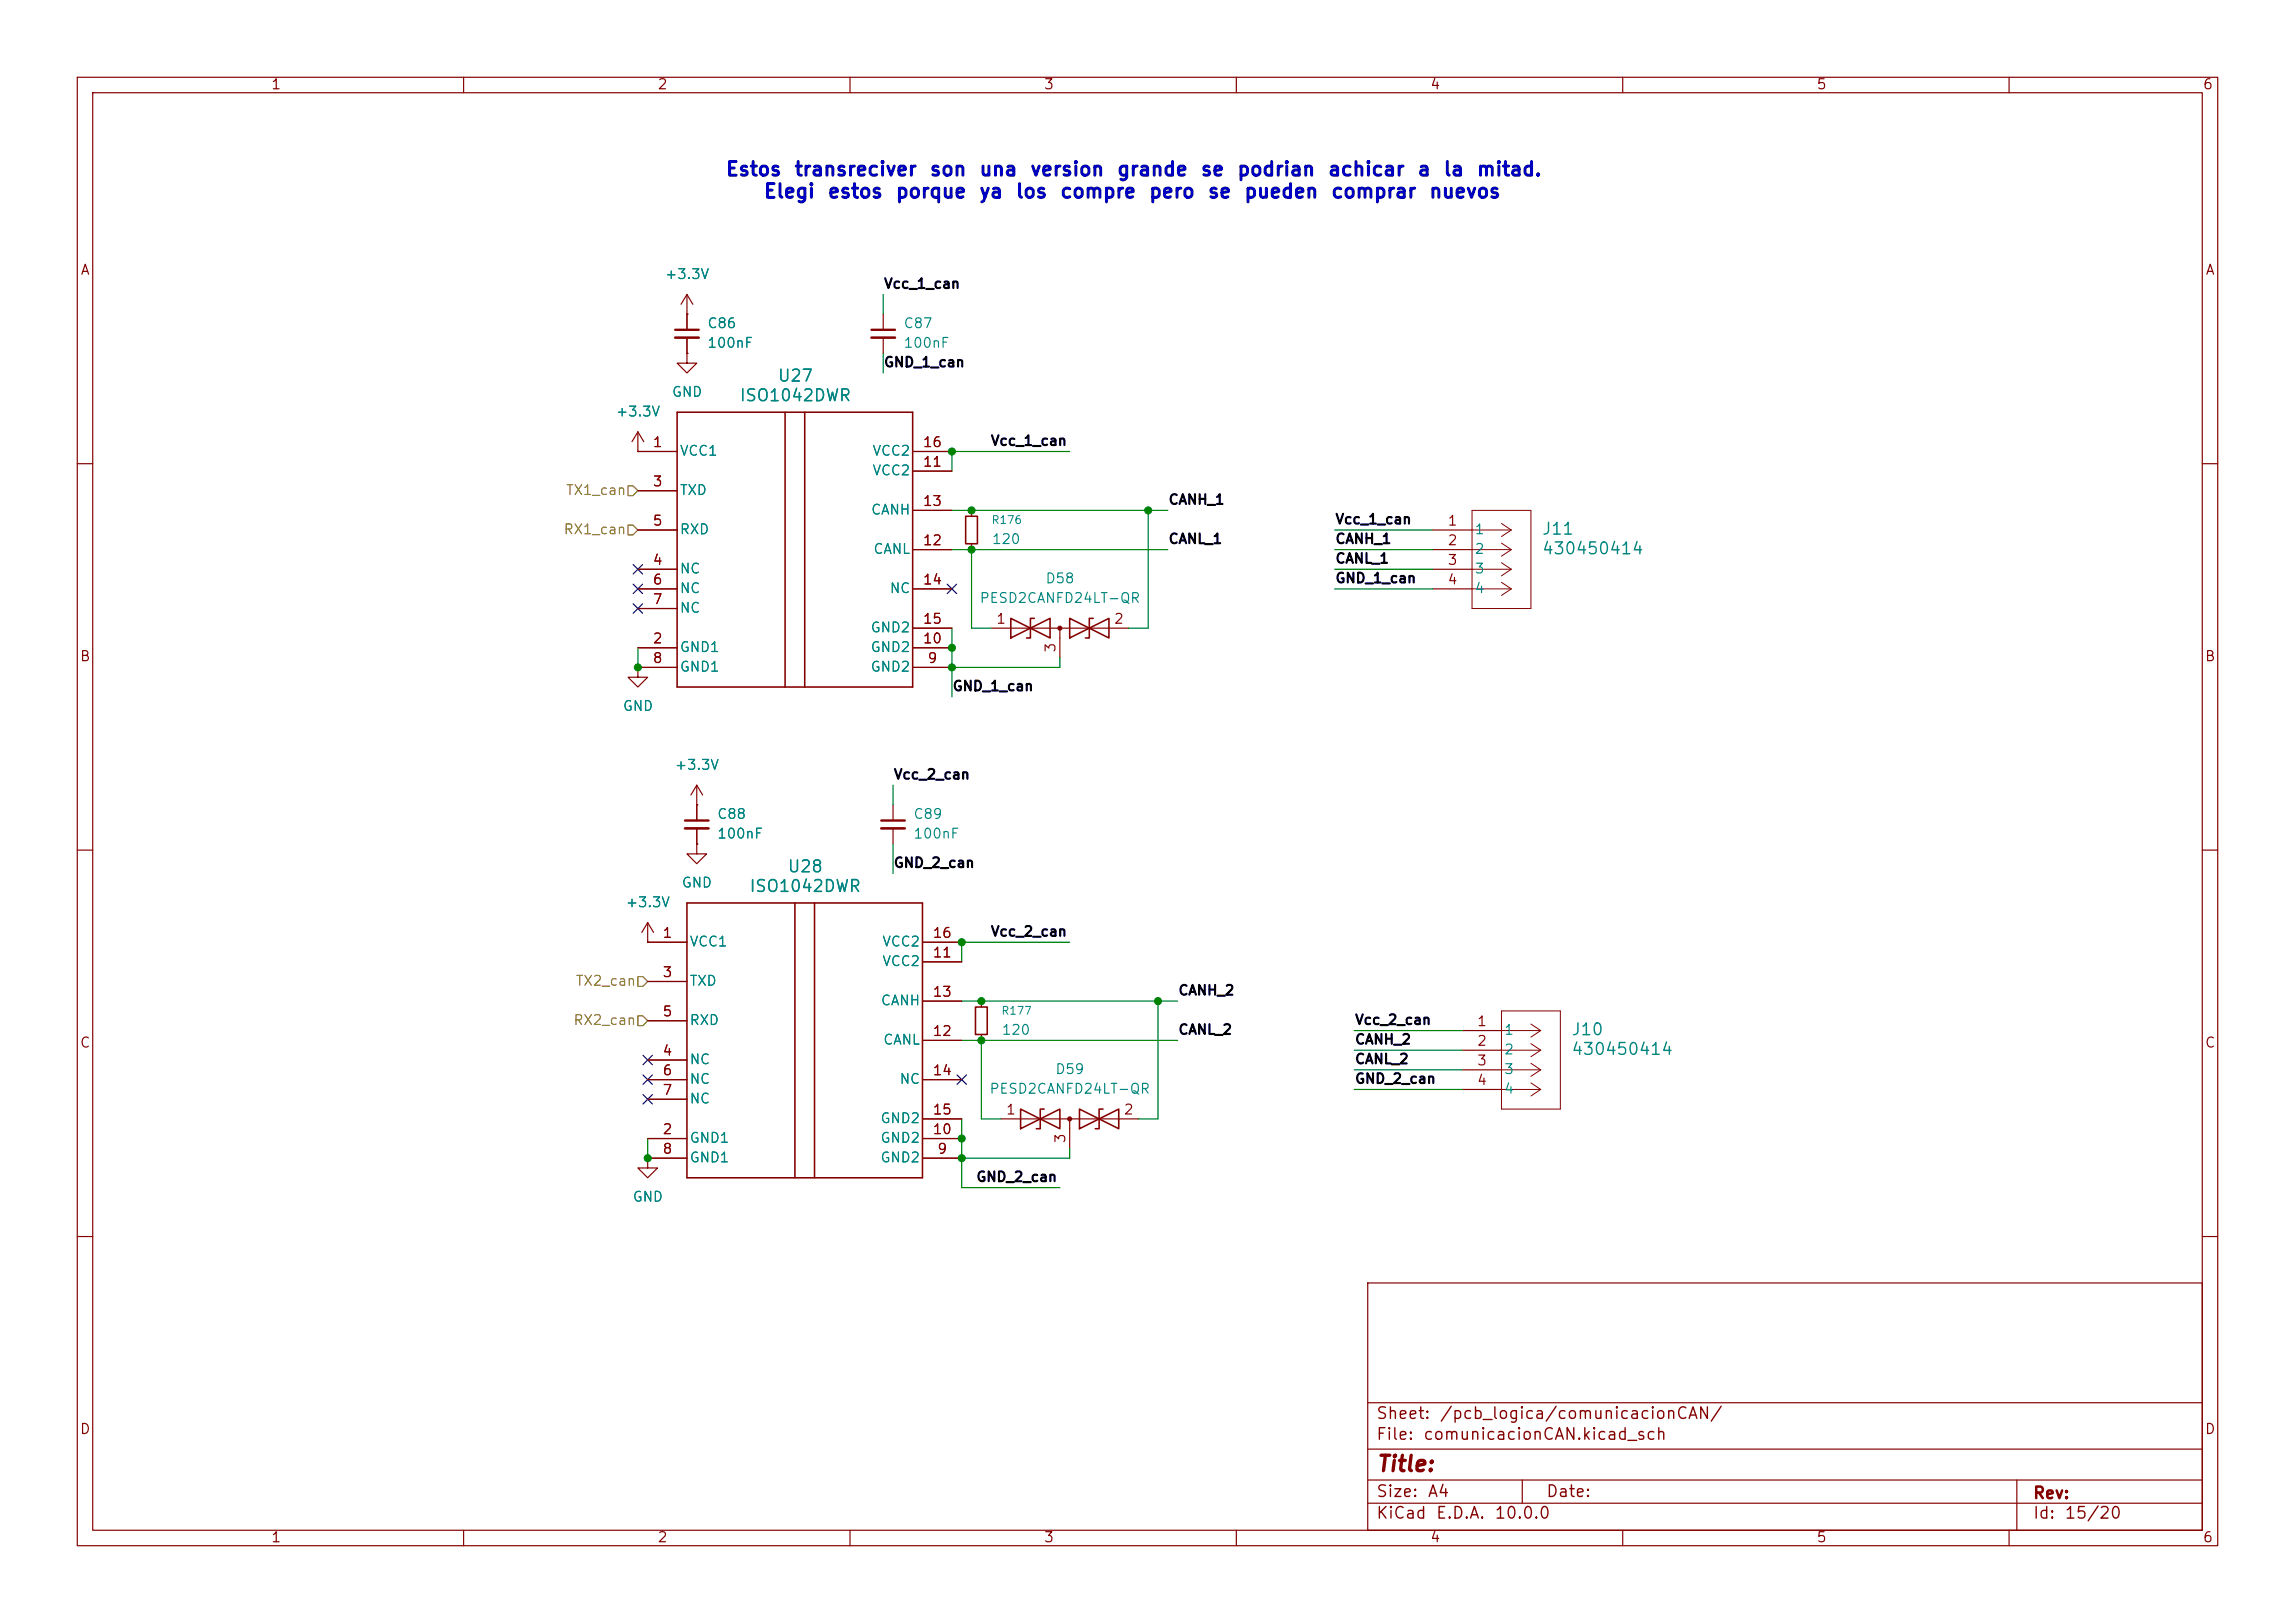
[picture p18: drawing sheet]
(kicad_sch
 (version 20260306)
 (generator "eeschema")
 (generator_version "10.0")
 (paper "A4")
 (lib_symbols
  (symbol "Device:C_Small"
   (pin_numbers (hide yes))
   (pin_names
    (offset 0.254) (hide yes)) (exclude_from_sim no) (in_bom yes) (on_board yes)
   (in_pos_files yes)
   (duplicate_pin_numbers_are_jumpers no)
   (property "Reference" "C" (at 0.254 1.778 0) (show_name no) (do_not_autoplace no) (effects (font (size 1.27 1.27)) (justify left)))
   (property "Value" "C_Small" (at 0.254 -2.032 0) (show_name no) (do_not_autoplace no) (effects (font (size 1.27 1.27)) (justify left)))
   (property "Footprint" "" (at 0 0 0) (show_name no) (do_not_autoplace no) (hide yes) (effects (font (size 1.27 1.27))))
   (property "Datasheet" "" (at 0 0 0) (show_name no) (do_not_autoplace no) (hide yes) (effects (font (size 1.27 1.27))))
   (property "Description" "Unpolarized capacitor, small symbol" (at 0 0 0) (show_name no) (do_not_autoplace no) (hide yes) (effects (font (size 1.27 1.27))))
   (symbol "C_Small_0_1"
    (polyline (pts (xy -1.524 0.508) (xy 1.524 0.508)) (stroke (width 0.3048) (type default)) (fill (type none)))
    (polyline (pts (xy -1.524 -0.508) (xy 1.524 -0.508)) (stroke (width 0.3302) (type default)) (fill (type none))))
   (symbol "C_Small_1_1"
    (pin passive line (at 0 2.54 270) (length 2.032) (name "" (effects (font (size 1.27 1.27)))) (number "1" (effects (font (size 1.27 1.27)))))
    (pin passive line (at 0 -2.54 90) (length 2.032) (name "" (effects (font (size 1.27 1.27)))) (number "2" (effects (font (size 1.27 1.27))))))
   (embedded_fonts no))
  (symbol "Device:R_Small"
   (pin_numbers (hide yes))
   (pin_names
    (offset 0.254) (hide yes)) (exclude_from_sim no) (in_bom yes) (on_board yes)
   (in_pos_files yes)
   (duplicate_pin_numbers_are_jumpers no)
   (property "Reference" "R" (at 0 0 90) (show_name no) (do_not_autoplace no) (effects (font (size 1.016 1.016))))
   (property "Value" "R_Small" (at 1.778 0 90) (show_name no) (do_not_autoplace no) (effects (font (size 1.27 1.27))))
   (property "Footprint" "" (at 0 0 0) (show_name no) (do_not_autoplace no) (hide yes) (effects (font (size 1.27 1.27))))
   (property "Datasheet" "" (at 0 0 0) (show_name no) (do_not_autoplace no) (hide yes) (effects (font (size 1.27 1.27))))
   (property "Description" "Resistor, small symbol" (at 0 0 0) (show_name no) (do_not_autoplace no) (hide yes) (effects (font (size 1.27 1.27))))
   (symbol "R_Small_0_1"
    (rectangle (start -0.762 1.778) (end 0.762 -1.778) (stroke (width 0.2032) (type default)) (fill (type none))))
   (symbol "R_Small_1_1"
    (pin passive line (at 0 2.54 270) (length 0.762) (name "" (effects (font (size 1.27 1.27)))) (number "1" (effects (font (size 1.27 1.27)))))
    (pin passive line (at 0 -2.54 90) (length 0.762) (name "" (effects (font (size 1.27 1.27)))) (number "2" (effects (font (size 1.27 1.27))))))
   (embedded_fonts no))
  (symbol "Diode:SM712_SOT23"
   (pin_names
    (offset 1.016) (hide yes)) (exclude_from_sim no) (in_bom yes) (on_board yes)
   (in_pos_files yes)
   (duplicate_pin_numbers_are_jumpers no)
   (property "Reference" "D" (at 0 4.445 0) (show_name no) (do_not_autoplace no) (effects (font (size 1.27 1.27))))
   (property "Value" "SM712_SOT23" (at 0 2.54 0) (show_name no) (do_not_autoplace no) (effects (font (size 1.27 1.27))))
   (property "Footprint" "Package_TO_SOT_SMD:SOT-23" (at 0 -8.89 0) (show_name no) (do_not_autoplace no) (hide yes) (effects (font (size 1.27 1.27))))
   (property "Datasheet" "https://www.littelfuse.com/~/media/electronics/datasheets/tvs_diode_arrays/littelfuse_tvs_diode_array_sm712_datasheet.pdf.pdf" (at -3.81 0 0) (show_name no) (do_not_autoplace no) (hide yes) (effects (font (size 1.27 1.27))))
   (property "Description" "7V/12V, 600W Asymmetrical TVS Diode Array, SOT-23" (at 0 0 0) (show_name no) (do_not_autoplace no) (hide yes) (effects (font (size 1.27 1.27))))
   (symbol "SM712_SOT23_0_0"
    (polyline (pts (xy 0 -1.27) (xy 0 0)) (stroke (width 0) (type default)) (fill (type none))))
   (symbol "SM712_SOT23_0_1"
    (polyline (pts (xy -6.35 0) (xy 6.35 0)) (stroke (width 0) (type default)) (fill (type none)))
    (polyline (pts (xy -6.35 -1.27) (xy -1.27 1.27) (xy -1.27 -1.27) (xy -6.35 1.27) (xy -6.35 -1.27)) (stroke (width 0.2032) (type default)) (fill (type none)))
    (polyline (pts (xy -3.302 1.27) (xy -3.81 1.27) (xy -3.81 -1.27) (xy -4.318 -1.27)) (stroke (width 0.2032) (type default)) (fill (type none)))
    (circle (center 0 0) (radius 0.254) (stroke (width 0) (type default)) (fill (type outline)))
    (polyline (pts (xy 1.27 -1.27) (xy 1.27 1.27) (xy 6.35 -1.27) (xy 6.35 1.27) (xy 1.27 -1.27)) (stroke (width 0.2032) (type default)) (fill (type none)))
    (polyline (pts (xy 4.318 1.27) (xy 3.81 1.27) (xy 3.81 -1.27) (xy 3.302 -1.27)) (stroke (width 0.2032) (type default)) (fill (type none))))
   (symbol "SM712_SOT23_1_1"
    (pin passive line (at -8.89 0 0) (length 2.54) (name "A1" (effects (font (size 1.27 1.27)))) (number "1" (effects (font (size 1.27 1.27)))))
    (pin passive line (at 8.89 0 180) (length 2.54) (name "A2" (effects (font (size 1.27 1.27)))) (number "2" (effects (font (size 1.27 1.27)))))
    (pin input line (at 0 -3.81 90) (length 2.54) (name "common" (effects (font (size 1.27 1.27)))) (number "3" (effects (font (size 1.27 1.27))))))
   (embedded_fonts no))
  (symbol "Snapeda:430450414"
   (pin_names
    (offset 0.254)) (exclude_from_sim no) (in_bom yes) (on_board yes)
   (in_pos_files yes)
   (duplicate_pin_numbers_are_jumpers no)
   (property "Reference" "J" (at 8.89 6.35 0) (show_name yes) (do_not_autoplace no) (effects (font (size 1.524 1.524))))
   (property "Value" "430450414" (at 0 0 0) (show_name yes) (do_not_autoplace no) (effects (font (size 1.524 1.524))))
   (property "Footprint" "CONN_SD-43045-005_04_MOL" (at 0 0 0) (show_name yes) (do_not_autoplace no) (effects (font (size 1.27 1.27))))
   (property "Datasheet" "https://www.molex.com/en-us/products/part-detail-pdf/430450414?display=pdf" (at 0 0 0) (show_name yes) (do_not_autoplace no) (effects (font (size 1.27 1.27))))
   (property "Description" "" (at 0 0 0) (show_name yes) (do_not_autoplace no) (effects (font (size 1.27 1.27))))
   (property "ki_locked" "" (at 0 0 0) (show_name no) (do_not_autoplace no) (effects (font (size 1.27 1.27))))
   (symbol "430450414_1_1"
    (polyline (pts (xy 5.08 2.54) (xy 5.08 -10.16)) (stroke (width 0.127) (type default)) (fill (type none)))
    (polyline (pts (xy 5.08 -10.16) (xy 12.7 -10.16)) (stroke (width 0.127) (type default)) (fill (type none)))
    (polyline (pts (xy 10.16 0) (xy 5.08 0)) (stroke (width 0.127) (type default)) (fill (type none)))
    (polyline (pts (xy 10.16 0) (xy 8.89 0.8467)) (stroke (width 0.127) (type default)) (fill (type none)))
    (polyline (pts (xy 10.16 0) (xy 8.89 -0.8467)) (stroke (width 0.127) (type default)) (fill (type none)))
    (polyline (pts (xy 10.16 -2.54) (xy 5.08 -2.54)) (stroke (width 0.127) (type default)) (fill (type none)))
    (polyline (pts (xy 10.16 -2.54) (xy 8.89 -1.6933)) (stroke (width 0.127) (type default)) (fill (type none)))
    (polyline (pts (xy 10.16 -2.54) (xy 8.89 -3.3867)) (stroke (width 0.127) (type default)) (fill (type none)))
    (polyline (pts (xy 10.16 -5.08) (xy 5.08 -5.08)) (stroke (width 0.127) (type default)) (fill (type none)))
    (polyline (pts (xy 10.16 -5.08) (xy 8.89 -4.2333)) (stroke (width 0.127) (type default)) (fill (type none)))
    (polyline (pts (xy 10.16 -5.08) (xy 8.89 -5.9267)) (stroke (width 0.127) (type default)) (fill (type none)))
    (polyline (pts (xy 10.16 -7.62) (xy 5.08 -7.62)) (stroke (width 0.127) (type default)) (fill (type none)))
    (polyline (pts (xy 10.16 -7.62) (xy 8.89 -6.7733)) (stroke (width 0.127) (type default)) (fill (type none)))
    (polyline (pts (xy 10.16 -7.62) (xy 8.89 -8.4667)) (stroke (width 0.127) (type default)) (fill (type none)))
    (polyline (pts (xy 12.7 2.54) (xy 5.08 2.54)) (stroke (width 0.127) (type default)) (fill (type none)))
    (polyline (pts (xy 12.7 -10.16) (xy 12.7 2.54)) (stroke (width 0.127) (type default)) (fill (type none)))
    (pin unspecified line (at 0 0 0) (length 5.08) (name "1" (effects (font (size 1.27 1.27)))) (number "1" (effects (font (size 1.27 1.27)))))
    (pin unspecified line (at 0 -2.54 0) (length 5.08) (name "2" (effects (font (size 1.27 1.27)))) (number "2" (effects (font (size 1.27 1.27)))))
    (pin unspecified line (at 0 -5.08 0) (length 5.08) (name "3" (effects (font (size 1.27 1.27)))) (number "3" (effects (font (size 1.27 1.27)))))
    (pin unspecified line (at 0 -7.62 0) (length 5.08) (name "4" (effects (font (size 1.27 1.27)))) (number "4" (effects (font (size 1.27 1.27))))))
   (symbol "430450414_1_2"
    (polyline (pts (xy 5.08 2.54) (xy 5.08 -10.16)) (stroke (width 0.127) (type default)) (fill (type none)))
    (polyline (pts (xy 5.08 -10.16) (xy 12.7 -10.16)) (stroke (width 0.127) (type default)) (fill (type none)))
    (polyline (pts (xy 7.62 0) (xy 5.08 0)) (stroke (width 0.127) (type default)) (fill (type none)))
    (polyline (pts (xy 7.62 0) (xy 8.89 0.8467)) (stroke (width 0.127) (type default)) (fill (type none)))
    (polyline (pts (xy 7.62 0) (xy 8.89 -0.8467)) (stroke (width 0.127) (type default)) (fill (type none)))
    (polyline (pts (xy 7.62 -2.54) (xy 5.08 -2.54)) (stroke (width 0.127) (type default)) (fill (type none)))
    (polyline (pts (xy 7.62 -2.54) (xy 8.89 -1.6933)) (stroke (width 0.127) (type default)) (fill (type none)))
    (polyline (pts (xy 7.62 -2.54) (xy 8.89 -3.3867)) (stroke (width 0.127) (type default)) (fill (type none)))
    (polyline (pts (xy 7.62 -5.08) (xy 5.08 -5.08)) (stroke (width 0.127) (type default)) (fill (type none)))
    (polyline (pts (xy 7.62 -5.08) (xy 8.89 -4.2333)) (stroke (width 0.127) (type default)) (fill (type none)))
    (polyline (pts (xy 7.62 -5.08) (xy 8.89 -5.9267)) (stroke (width 0.127) (type default)) (fill (type none)))
    (polyline (pts (xy 7.62 -7.62) (xy 5.08 -7.62)) (stroke (width 0.127) (type default)) (fill (type none)))
    (polyline (pts (xy 7.62 -7.62) (xy 8.89 -6.7733)) (stroke (width 0.127) (type default)) (fill (type none)))
    (polyline (pts (xy 7.62 -7.62) (xy 8.89 -8.4667)) (stroke (width 0.127) (type default)) (fill (type none)))
    (polyline (pts (xy 12.7 2.54) (xy 5.08 2.54)) (stroke (width 0.127) (type default)) (fill (type none)))
    (polyline (pts (xy 12.7 -10.16) (xy 12.7 2.54)) (stroke (width 0.127) (type default)) (fill (type none)))
    (pin unspecified line (at 0 0 0) (length 5.08) (name "1" (effects (font (size 1.27 1.27)))) (number "1" (effects (font (size 1.27 1.27)))))
    (pin unspecified line (at 0 -2.54 0) (length 5.08) (name "2" (effects (font (size 1.27 1.27)))) (number "2" (effects (font (size 1.27 1.27)))))
    (pin unspecified line (at 0 -5.08 0) (length 5.08) (name "3" (effects (font (size 1.27 1.27)))) (number "3" (effects (font (size 1.27 1.27)))))
    (pin unspecified line (at 0 -7.62 0) (length 5.08) (name "4" (effects (font (size 1.27 1.27)))) (number "4" (effects (font (size 1.27 1.27))))))
   (embedded_fonts no))
  (symbol "Snapeda:ISO1042DWR"
   (pin_names
    (offset 0.254)) (exclude_from_sim no) (in_bom yes) (on_board yes)
   (in_pos_files yes)
   (duplicate_pin_numbers_are_jumpers no)
   (property "Reference" "U" (at 0 2.54 0) (show_name yes) (do_not_autoplace no) (effects (font (size 1.524 1.524))))
   (property "Value" "ISO1042DWR" (at 0 0 0) (show_name yes) (do_not_autoplace no) (effects (font (size 1.524 1.524))))
   (property "Footprint" "DW0016B_N" (at 0 0 0) (show_name yes) (do_not_autoplace no) (effects (font (size 1.27 1.27))))
   (property "Datasheet" "https://www.ti.com/lit/gpn/iso1042" (at 0 0 0) (show_name yes) (do_not_autoplace no) (effects (font (size 1.27 1.27))))
   (property "Description" "" (at 0 0 0) (show_name yes) (do_not_autoplace no) (effects (font (size 1.27 1.27))))
   (property "ki_locked" "" (at 0 0 0) (show_name no) (do_not_autoplace no) (effects (font (size 1.27 1.27))))
   (symbol "ISO1042DWR_0_1"
    (polyline (pts (xy -15.24 17.78) (xy -15.24 -17.78)) (stroke (width 0.2032) (type default)) (fill (type none)))
    (polyline (pts (xy -15.24 -17.78) (xy 15.24 -17.78)) (stroke (width 0.2032) (type default)) (fill (type none)))
    (polyline (pts (xy -1.27 -17.78) (xy -1.27 17.78)) (stroke (width 0.2032) (type default)) (fill (type none)))
    (polyline (pts (xy 1.27 -17.78) (xy 1.27 17.78)) (stroke (width 0.2032) (type default)) (fill (type none)))
    (polyline (pts (xy 15.24 17.78) (xy -15.24 17.78)) (stroke (width 0.2032) (type default)) (fill (type none)))
    (polyline (pts (xy 15.24 -17.78) (xy 15.24 17.78)) (stroke (width 0.2032) (type default)) (fill (type none)))
    (pin power_in line (at -20.32 12.7 0) (length 5.08) (name "VCC1" (effects (font (size 1.27 1.27)))) (number "1" (effects (font (size 1.27 1.27)))))
    (pin power_in line (at -20.32 -12.7 0) (length 5.08) (name "GND1" (effects (font (size 1.27 1.27)))) (number "2" (effects (font (size 1.27 1.27)))))
    (pin input line (at -20.32 7.62 0) (length 5.08) (name "TXD" (effects (font (size 1.27 1.27)))) (number "3" (effects (font (size 1.27 1.27)))))
    (pin unspecified line (at -20.32 -2.54 0) (length 5.08) (name "NC" (effects (font (size 1.27 1.27)))) (number "4" (effects (font (size 1.27 1.27)))))
    (pin output line (at -20.32 2.54 0) (length 5.08) (name "RXD" (effects (font (size 1.27 1.27)))) (number "5" (effects (font (size 1.27 1.27)))))
    (pin unspecified line (at -20.32 -5.08 0) (length 5.08) (name "NC" (effects (font (size 1.27 1.27)))) (number "6" (effects (font (size 1.27 1.27)))))
    (pin unspecified line (at -20.32 -7.62 0) (length 5.08) (name "NC" (effects (font (size 1.27 1.27)))) (number "7" (effects (font (size 1.27 1.27)))))
    (pin power_in line (at -20.32 -15.24 0) (length 5.08) (name "GND1" (effects (font (size 1.27 1.27)))) (number "8" (effects (font (size 1.27 1.27)))))
    (pin power_in line (at 20.32 -15.24 180) (length 5.08) (name "GND2" (effects (font (size 1.27 1.27)))) (number "9" (effects (font (size 1.27 1.27)))))
    (pin power_in line (at 20.32 -12.7 180) (length 5.08) (name "GND2" (effects (font (size 1.27 1.27)))) (number "10" (effects (font (size 1.27 1.27)))))
    (pin power_in line (at 20.32 10.16 180) (length 5.08) (name "VCC2" (effects (font (size 1.27 1.27)))) (number "11" (effects (font (size 1.27 1.27)))))
    (pin bidirectional line (at 20.32 0 180) (length 5.08) (name "CANL" (effects (font (size 1.27 1.27)))) (number "12" (effects (font (size 1.27 1.27)))))
    (pin bidirectional line (at 20.32 5.08 180) (length 5.08) (name "CANH" (effects (font (size 1.27 1.27)))) (number "13" (effects (font (size 1.27 1.27)))))
    (pin unspecified line (at 20.32 -5.08 180) (length 5.08) (name "NC" (effects (font (size 1.27 1.27)))) (number "14" (effects (font (size 1.27 1.27)))))
    (pin power_in line (at 20.32 -10.16 180) (length 5.08) (name "GND2" (effects (font (size 1.27 1.27)))) (number "15" (effects (font (size 1.27 1.27)))))
    (pin power_in line (at 20.32 12.7 180) (length 5.08) (name "VCC2" (effects (font (size 1.27 1.27)))) (number "16" (effects (font (size 1.27 1.27))))))
   (embedded_fonts no))
  (symbol "power:+3.3V"
   (power global)
   (pin_numbers (hide yes))
   (pin_names
    (offset 0) (hide yes)) (exclude_from_sim no) (in_bom yes) (on_board yes)
   (in_pos_files yes)
   (duplicate_pin_numbers_are_jumpers no)
   (property "Reference" "#PWR" (at 0 -3.81 0) (show_name no) (do_not_autoplace no) (hide yes) (effects (font (size 1.27 1.27))))
   (property "Value" "+3.3V" (at 0 3.556 0) (show_name no) (do_not_autoplace no) (effects (font (size 1.27 1.27))))
   (property "Footprint" "" (at 0 0 0) (show_name no) (do_not_autoplace no) (hide yes) (effects (font (size 1.27 1.27))))
   (property "Datasheet" "" (at 0 0 0) (show_name no) (do_not_autoplace no) (hide yes) (effects (font (size 1.27 1.27))))
   (property "Description" "Power symbol creates a global label with name \"+3.3V\"" (at 0 0 0) (show_name no) (do_not_autoplace no) (hide yes) (effects (font (size 1.27 1.27))))
   (symbol "+3.3V_0_1"
    (polyline (pts (xy -0.762 1.27) (xy 0 2.54)) (stroke (width 0) (type default)) (fill (type none)))
    (polyline (pts (xy 0 2.54) (xy 0.762 1.27)) (stroke (width 0) (type default)) (fill (type none)))
    (polyline (pts (xy 0 0) (xy 0 2.54)) (stroke (width 0) (type default)) (fill (type none))))
   (symbol "+3.3V_1_1"
    (pin power_in line (at 0 0 90) (length 0) (name "" (effects (font (size 1.27 1.27)))) (number "1" (effects (font (size 1.27 1.27))))))
   (embedded_fonts no))
  (symbol "power:GND"
   (power global)
   (pin_numbers (hide yes))
   (pin_names
    (offset 0) (hide yes)) (exclude_from_sim no) (in_bom yes) (on_board yes)
   (in_pos_files yes)
   (duplicate_pin_numbers_are_jumpers no)
   (property "Reference" "#PWR" (at 0 -6.35 0) (show_name no) (do_not_autoplace no) (hide yes) (effects (font (size 1.27 1.27))))
   (property "Value" "GND" (at 0 -3.81 0) (show_name no) (do_not_autoplace no) (effects (font (size 1.27 1.27))))
   (property "Footprint" "" (at 0 0 0) (show_name no) (do_not_autoplace no) (hide yes) (effects (font (size 1.27 1.27))))
   (property "Datasheet" "" (at 0 0 0) (show_name no) (do_not_autoplace no) (hide yes) (effects (font (size 1.27 1.27))))
   (property "Description" "Power symbol creates a global label with name \"GND\" , ground" (at 0 0 0) (show_name no) (do_not_autoplace no) (hide yes) (effects (font (size 1.27 1.27))))
   (symbol "GND_0_1"
    (polyline (pts (xy 0 0) (xy 0 -1.27) (xy 1.27 -1.27) (xy 0 -2.54) (xy -1.27 -1.27) (xy 0 -1.27)) (stroke (width 0) (type default)) (fill (type none))))
   (symbol "GND_1_1"
    (pin power_in line (at 0 0 270) (length 0) (name "" (effects (font (size 1.27 1.27)))) (number "1" (effects (font (size 1.27 1.27))))))
   (embedded_fonts no)))
 (text "Estos transreciver son una version grande se podrian achicar a la mitad.\nElegi estos porque ya los compre pero se pueden comprar nuevos"
  (exclude_from_sim no)
  (at 144.526 23.622 0)
  (effects (font (size 1.778 1.778) (thickness 0.254)
    (bold yes))))
 (junction
  (at 127 134.62)
  (diameter 0)
  (color 0 0 0 0))
 (junction
  (at 82.55 86.36)
  (diameter 0)
  (color 0 0 0 0))
 (junction
  (at 123.19 86.36)
  (diameter 0)
  (color 0 0 0 0))
 (junction
  (at 123.19 83.82)
  (diameter 0)
  (color 0 0 0 0))
 (junction
  (at 148.59 66.04)
  (diameter 0)
  (color 0 0 0 0))
 (junction
  (at 125.73 71.12)
  (diameter 0)
  (color 0 0 0 0))
 (junction
  (at 123.19 58.42)
  (diameter 0)
  (color 0 0 0 0))
 (junction
  (at 127 129.54)
  (diameter 0)
  (color 0 0 0 0))
 (junction
  (at 83.82 149.86)
  (diameter 0)
  (color 0 0 0 0))
 (junction
  (at 125.73 66.04)
  (diameter 0)
  (color 0 0 0 0))
 (junction
  (at 149.86 129.54)
  (diameter 0)
  (color 0 0 0 0))
 (junction
  (at 124.46 121.92)
  (diameter 0)
  (color 0 0 0 0))
 (junction
  (at 124.46 149.86)
  (diameter 0)
  (color 0 0 0 0))
 (junction
  (at 124.46 147.32)
  (diameter 0)
  (color 0 0 0 0))
 (no_connect
  (at 82.55 78.74))
 (no_connect
  (at 124.46 139.7))
 (no_connect
  (at 82.55 76.2))
 (no_connect
  (at 82.55 73.66))
 (no_connect
  (at 83.82 142.24))
 (no_connect
  (at 83.82 139.7))
 (no_connect
  (at 83.82 137.16))
 (no_connect
  (at 123.19 76.2))
 (wire
  (pts (xy 124.46 147.32) (xy 124.46 149.86))
  (stroke (width 0) (type default)))
 (wire
  (pts (xy 115.57 101.6) (xy 115.57 104.14))
  (stroke (width 0) (type default)))
 (wire
  (pts (xy 128.27 81.28) (xy 125.73 81.28))
  (stroke (width 0) (type default)))
 (wire
  (pts (xy 137.16 86.36) (xy 137.16 85.09))
  (stroke (width 0) (type default)))
 (wire
  (pts (xy 123.19 86.36) (xy 137.16 86.36))
  (stroke (width 0) (type default)))
 (wire
  (pts (xy 123.19 81.28) (xy 123.19 83.82))
  (stroke (width 0) (type default)))
 (wire
  (pts (xy 172.72 68.58) (xy 185.42 68.58))
  (stroke (width 0) (type default)))
 (wire
  (pts (xy 82.55 83.82) (xy 82.55 86.36))
  (stroke (width 0) (type default)))
 (wire
  (pts (xy 123.19 83.82) (xy 123.19 86.36))
  (stroke (width 0) (type default)))
 (wire
  (pts (xy 127 129.54) (xy 124.46 129.54))
  (stroke (width 0) (type default)))
 (wire
  (pts (xy 172.72 76.2) (xy 185.42 76.2))
  (stroke (width 0) (type default)))
 (wire
  (pts (xy 149.86 129.54) (xy 152.4 129.54))
  (stroke (width 0) (type default)))
 (wire
  (pts (xy 127 134.62) (xy 152.4 134.62))
  (stroke (width 0) (type default)))
 (wire
  (pts (xy 148.59 66.04) (xy 151.13 66.04))
  (stroke (width 0) (type default)))
 (wire
  (pts (xy 114.3 45.72) (xy 114.3 48.26))
  (stroke (width 0) (type default)))
 (wire
  (pts (xy 175.26 138.43) (xy 189.23 138.43))
  (stroke (width 0) (type default)))
 (wire
  (pts (xy 124.46 121.92) (xy 138.43 121.92))
  (stroke (width 0) (type default)))
 (wire
  (pts (xy 127 129.54) (xy 149.86 129.54))
  (stroke (width 0) (type default)))
 (wire
  (pts (xy 124.46 121.92) (xy 124.46 124.46))
  (stroke (width 0) (type default)))
 (wire
  (pts (xy 123.19 58.42) (xy 138.43 58.42))
  (stroke (width 0) (type default)))
 (wire
  (pts (xy 124.46 153.67) (xy 124.46 149.86))
  (stroke (width 0) (type default)))
 (wire
  (pts (xy 175.26 135.89) (xy 189.23 135.89))
  (stroke (width 0) (type default)))
 (wire
  (pts (xy 125.73 71.12) (xy 151.13 71.12))
  (stroke (width 0) (type default)))
 (wire
  (pts (xy 125.73 71.12) (xy 123.19 71.12))
  (stroke (width 0) (type default)))
 (wire
  (pts (xy 83.82 147.32) (xy 83.82 149.86))
  (stroke (width 0) (type default)))
 (wire
  (pts (xy 127 134.62) (xy 127 144.78))
  (stroke (width 0) (type default)))
 (wire
  (pts (xy 125.73 71.12) (xy 125.73 81.28))
  (stroke (width 0) (type default)))
 (wire
  (pts (xy 125.73 66.04) (xy 148.59 66.04))
  (stroke (width 0) (type default)))
 (wire
  (pts (xy 138.43 149.86) (xy 138.43 148.59))
  (stroke (width 0) (type default)))
 (wire
  (pts (xy 114.3 38.1) (xy 114.3 40.64))
  (stroke (width 0) (type default)))
 (wire
  (pts (xy 175.26 140.97) (xy 189.23 140.97))
  (stroke (width 0) (type default)))
 (wire
  (pts (xy 148.59 81.28) (xy 148.59 66.04))
  (stroke (width 0) (type default)))
 (wire
  (pts (xy 175.26 133.35) (xy 189.23 133.35))
  (stroke (width 0) (type default)))
 (wire
  (pts (xy 172.72 71.12) (xy 185.42 71.12))
  (stroke (width 0) (type default)))
 (wire
  (pts (xy 124.46 144.78) (xy 124.46 147.32))
  (stroke (width 0) (type default)))
 (wire
  (pts (xy 172.72 73.66) (xy 185.42 73.66))
  (stroke (width 0) (type default)))
 (wire
  (pts (xy 115.57 109.22) (xy 115.57 113.03))
  (stroke (width 0) (type default)))
 (wire
  (pts (xy 123.19 58.42) (xy 123.19 60.96))
  (stroke (width 0) (type default)))
 (wire
  (pts (xy 147.32 144.78) (xy 149.86 144.78))
  (stroke (width 0) (type default)))
 (wire
  (pts (xy 137.16 153.67) (xy 124.46 153.67))
  (stroke (width 0) (type default)))
 (wire
  (pts (xy 125.73 66.04) (xy 123.19 66.04))
  (stroke (width 0) (type default)))
 (wire
  (pts (xy 149.86 144.78) (xy 149.86 129.54))
  (stroke (width 0) (type default)))
 (wire
  (pts (xy 127 134.62) (xy 124.46 134.62))
  (stroke (width 0) (type default)))
 (wire
  (pts (xy 124.46 149.86) (xy 138.43 149.86))
  (stroke (width 0) (type default)))
 (wire
  (pts (xy 146.05 81.28) (xy 148.59 81.28))
  (stroke (width 0) (type default)))
 (wire
  (pts (xy 123.19 90.17) (xy 123.19 86.36))
  (stroke (width 0) (type default)))
 (wire
  (pts (xy 129.54 144.78) (xy 127 144.78))
  (stroke (width 0) (type default)))
 (label "CANL_1"
  (at 151.13 71.12 0)
  (effects (font (size 1.27 1.27) (thickness 0.254)
    (bold yes)) (justify left bottom)))
 (label "CANH_2"
  (at 152.4 129.54 0)
  (effects (font (size 1.27 1.27) (thickness 0.254)
    (bold yes)) (justify left bottom)))
 (label "Vcc_2_can"
  (at 175.26 133.35 0)
  (effects (font (size 1.27 1.27) (thickness 0.254)
    (bold yes)) (justify left bottom)))
 (label "GND_2_can"
  (at 175.26 140.97 0)
  (effects (font (size 1.27 1.27) (thickness 0.254)
    (bold yes)) (justify left bottom)))
 (label "CANH_1"
  (at 151.13 66.04 0)
  (effects (font (size 1.27 1.27) (thickness 0.254)
    (bold yes)) (justify left bottom)))
 (label "Vcc_2_can"
  (at 138.43 121.92 180)
  (effects (font (size 1.27 1.27) (thickness 0.254)
    (bold yes)) (justify right bottom)))
 (label "CANL_2"
  (at 175.26 138.43 0)
  (effects (font (size 1.27 1.27) (thickness 0.254)
    (bold yes)) (justify left bottom)))
 (label "CANL_2"
  (at 152.4 134.62 0)
  (effects (font (size 1.27 1.27) (thickness 0.254)
    (bold yes)) (justify left bottom)))
 (label "CANL_1"
  (at 172.72 73.66 0)
  (effects (font (size 1.27 1.27) (thickness 0.254)
    (bold yes)) (justify left bottom)))
 (label "CANH_2"
  (at 175.26 135.89 0)
  (effects (font (size 1.27 1.27) (thickness 0.254)
    (bold yes)) (justify left bottom)))
 (label "GND_1_can"
  (at 123.19 90.17 0)
  (effects (font (size 1.27 1.27) (thickness 0.254)
    (bold yes)) (justify left bottom)))
 (label "GND_2_can"
  (at 115.57 113.03 0)
  (effects (font (size 1.27 1.27) (thickness 0.254)
    (bold yes)) (justify left bottom)))
 (label "GND_1_can"
  (at 172.72 76.2 0)
  (effects (font (size 1.27 1.27) (thickness 0.254)
    (bold yes)) (justify left bottom)))
 (label "Vcc_1_can"
  (at 172.72 68.58 0)
  (effects (font (size 1.27 1.27) (thickness 0.254)
    (bold yes)) (justify left bottom)))
 (label "GND_2_can"
  (at 137.16 153.67 180)
  (effects (font (size 1.27 1.27) (thickness 0.254)
    (bold yes)) (justify right bottom)))
 (label "CANH_1"
  (at 172.72 71.12 0)
  (effects (font (size 1.27 1.27) (thickness 0.254)
    (bold yes)) (justify left bottom)))
 (label "Vcc_2_can"
  (at 115.57 101.6 0)
  (effects (font (size 1.27 1.27) (thickness 0.254)
    (bold yes)) (justify left bottom)))
 (label "Vcc_1_can"
  (at 114.3 38.1 0)
  (effects (font (size 1.27 1.27) (thickness 0.254)
    (bold yes)) (justify left bottom)))
 (label "GND_1_can"
  (at 114.3 48.26 0)
  (effects (font (size 1.27 1.27) (thickness 0.254)
    (bold yes)) (justify left bottom)))
 (label "Vcc_1_can"
  (at 138.43 58.42 180)
  (effects (font (size 1.27 1.27) (thickness 0.254)
    (bold yes)) (justify right bottom)))
 (hierarchical_label "TX2_can"
  (shape bidirectional)
  (at 83.82 127 180)
  (effects (font (size 1.27 1.27)) (justify right)))
 (hierarchical_label "RX2_can"
  (shape bidirectional)
  (at 83.82 132.08 180)
  (effects (font (size 1.27 1.27)) (justify right)))
 (hierarchical_label "TX1_can"
  (shape bidirectional)
  (at 82.55 63.5 180)
  (effects (font (size 1.27 1.27)) (justify right)))
 (hierarchical_label "RX1_can"
  (shape bidirectional)
  (at 82.55 68.58 180)
  (effects (font (size 1.27 1.27)) (justify right)))
 (symbol
  (lib_id "Device:C_Small")
  (at 88.9 43.18 0)
  (unit 1)
  (body_style 1)
  (exclude_from_sim no)
  (in_bom yes)
  (on_board yes)
  (in_pos_files yes)
  (dnp no)
  (fields_autoplaced yes)
  (property "Reference" "C86" (at 91.44 41.9162 0) (show_name no) (do_not_autoplace no) (effects (font (size 1.27 1.27)) (justify left)))
  (property "Value" "100nF" (at 91.44 44.4562 0) (show_name no) (do_not_autoplace no) (effects (font (size 1.27 1.27)) (justify left)))
  (property "Footprint" "Capacitor_SMD:C_0603_1608Metric" (at 88.9 43.18 0) (hide yes) (show_name no) (do_not_autoplace no) (effects (font (size 1.27 1.27))))
  (property "Datasheet" "" (at 88.9 43.18 0) (hide yes) (show_name no) (do_not_autoplace no) (effects (font (size 1.27 1.27))))
  (property "Description" "Unpolarized capacitor, small symbol" (at 88.9 43.18 0) (hide yes) (show_name no) (do_not_autoplace no) (effects (font (size 1.27 1.27))))
  (pin "2")
  (pin "1"))
 (symbol
  (lib_id "power:GND")
  (at 82.55 86.36 0)
  (unit 1)
  (body_style 1)
  (exclude_from_sim no)
  (in_bom yes)
  (on_board yes)
  (in_pos_files yes)
  (dnp no)
  (fields_autoplaced yes)
  (property "Reference" "#PWR0174" (at 82.55 92.71 0) (hide yes) (show_name no) (do_not_autoplace no) (effects (font (size 1.27 1.27))))
  (property "Value" "GND" (at 82.55 91.44 0) (show_name no) (do_not_autoplace no) (effects (font (size 1.27 1.27))))
  (property "Footprint" "" (at 82.55 86.36 0) (hide yes) (show_name no) (do_not_autoplace no) (effects (font (size 1.27 1.27))))
  (property "Datasheet" "" (at 82.55 86.36 0) (hide yes) (show_name no) (do_not_autoplace no) (effects (font (size 1.27 1.27))))
  (property "Description" "Power symbol creates a global label with name \"GND\" , ground" (at 82.55 86.36 0) (hide yes) (show_name no) (do_not_autoplace no) (effects (font (size 1.27 1.27))))
  (pin "1"))
 (symbol
  (lib_id "Device:C_Small")
  (at 114.3 43.18 0)
  (unit 1)
  (body_style 1)
  (exclude_from_sim no)
  (in_bom yes)
  (on_board yes)
  (in_pos_files yes)
  (dnp no)
  (fields_autoplaced yes)
  (property "Reference" "C87" (at 116.84 41.9162 0) (show_name no) (do_not_autoplace no) (effects (font (size 1.27 1.27)) (justify left)))
  (property "Value" "100nF" (at 116.84 44.4562 0) (show_name no) (do_not_autoplace no) (effects (font (size 1.27 1.27)) (justify left)))
  (property "Footprint" "Capacitor_SMD:C_0603_1608Metric" (at 114.3 43.18 0) (hide yes) (show_name no) (do_not_autoplace no) (effects (font (size 1.27 1.27))))
  (property "Datasheet" "" (at 114.3 43.18 0) (hide yes) (show_name no) (do_not_autoplace no) (effects (font (size 1.27 1.27))))
  (property "Description" "Unpolarized capacitor, small symbol" (at 114.3 43.18 0) (hide yes) (show_name no) (do_not_autoplace no) (effects (font (size 1.27 1.27))))
  (pin "2")
  (pin "1"))
 (symbol
  (lib_id "Snapeda:430450414")
  (at 185.42 68.58 0)
  (unit 1)
  (body_style 1)
  (exclude_from_sim no)
  (in_bom yes)
  (on_board yes)
  (in_pos_files yes)
  (dnp no)
  (fields_autoplaced yes)
  (property "Reference" "J11" (at 199.39 68.5799 0) (show_name no) (do_not_autoplace no) (effects (font (size 1.524 1.524)) (justify left)))
  (property "Value" "430450414" (at 199.39 71.1199 0) (show_name no) (do_not_autoplace no) (effects (font (size 1.524 1.524)) (justify left)))
  (property "Footprint" "CONN_SD-43045-005_04_MOL" (at 199.39 73.6599 0) (hide yes) (show_name no) (do_not_autoplace no) (effects (font (size 1.27 1.27)) (justify left)))
  (property "Datasheet" "https://www.molex.com/en-us/products/part-detail-pdf/430450414?display=pdf" (at 199.39 76.1999 0) (hide yes) (show_name no) (do_not_autoplace no) (effects (font (size 1.27 1.27)) (justify left)))
  (property "Description" "" (at 185.42 68.58 0) (hide yes) (show_name no) (do_not_autoplace no) (effects (font (size 1.27 1.27))))
  (property "Compra" "https://www.digikey.com/en/products/detail/molex/0430450414/252509" (at 185.42 68.58 0) (hide yes) (show_name no) (do_not_autoplace no) (effects (font (size 1.27 1.27))))
  (pin "1")
  (pin "4")
  (pin "2")
  (pin "3"))
 (symbol
  (lib_id "Diode:SM712_SOT23")
  (at 138.43 144.78 0)
  (unit 1)
  (body_style 1)
  (exclude_from_sim no)
  (in_bom yes)
  (on_board yes)
  (in_pos_files yes)
  (dnp no)
  (fields_autoplaced yes)
  (property "Reference" "D59" (at 138.43 138.43 0) (show_name no) (do_not_autoplace no) (effects (font (size 1.27 1.27))))
  (property "Value" "PESD2CANFD24LT-QR" (at 138.43 140.97 0) (show_name no) (do_not_autoplace no) (effects (font (size 1.27 1.27))))
  (property "Footprint" "Package_TO_SOT_SMD:SOT-23" (at 138.43 153.67 0) (hide yes) (show_name no) (do_not_autoplace no) (effects (font (size 1.27 1.27))))
  (property "Datasheet" "https://www.littelfuse.com/~/media/electronics/datasheets/tvs_diode_arrays/littelfuse_tvs_diode_array_sm712_datasheet.pdf.pdf" (at 134.62 144.78 0) (hide yes) (show_name no) (do_not_autoplace no) (effects (font (size 1.27 1.27))))
  (property "Description" "7V/12V, 600W Asymmetrical TVS Diode Array, SOT-23" (at 138.43 144.78 0) (hide yes) (show_name no) (do_not_autoplace no) (effects (font (size 1.27 1.27))))
  (property "Compra" "https://www.digikey.com/en/products/detail/nexperia-usa-inc/PESD2CANFD24LT-QR/16681728?gclsrc=aw.ds&gad_source=1&gad_campaignid=203759898&gbraid=0AAAAADrbLli8eWfm9W3LaMb7UAYqwSSMQ&gclid=Cj0KCQjwz9_QBhD_ARIsADnSCfCGHQRZB0EHiXDFWn5xwCqk_3yF4DBu2SlKsFxERLFgcyw0xAPfLIsaAsdqEALw_wcB" (at 138.43 144.78 0) (hide yes) (show_name no) (do_not_autoplace no) (effects (font (size 1.27 1.27))))
  (pin "2")
  (pin "3")
  (pin "1"))
 (symbol
  (lib_id "Snapeda:ISO1042DWR")
  (at 102.87 71.12 0)
  (unit 1)
  (body_style 1)
  (exclude_from_sim no)
  (in_bom yes)
  (on_board yes)
  (in_pos_files yes)
  (dnp no)
  (property "Reference" "U27" (at 102.87 48.768 0) (show_name no) (do_not_autoplace no) (effects (font (size 1.524 1.524))))
  (property "Value" "ISO1042DWR" (at 102.87 51.308 0) (show_name no) (do_not_autoplace no) (effects (font (size 1.524 1.524))))
  (property "Footprint" "DW0016B_N" (at 102.87 48.26 0) (hide yes) (show_name no) (do_not_autoplace no) (effects (font (size 1.27 1.27))))
  (property "Datasheet" "https://www.ti.com/lit/gpn/iso1042" (at 102.87 50.8 0) (hide yes) (show_name no) (do_not_autoplace no) (effects (font (size 1.27 1.27))))
  (property "Description" "" (at 102.87 71.12 0) (hide yes) (show_name no) (do_not_autoplace no) (effects (font (size 1.27 1.27))))
  (pin "13")
  (pin "6")
  (pin "12")
  (pin "15")
  (pin "16")
  (pin "4")
  (pin "9")
  (pin "10")
  (pin "14")
  (pin "1")
  (pin "3")
  (pin "2")
  (pin "5")
  (pin "11")
  (pin "7")
  (pin "8"))
 (symbol
  (lib_id "Device:R_Small")
  (at 125.73 68.58 0)
  (unit 1)
  (body_style 1)
  (exclude_from_sim no)
  (in_bom yes)
  (on_board yes)
  (in_pos_files yes)
  (dnp no)
  (fields_autoplaced yes)
  (property "Reference" "R176" (at 128.27 67.3099 0) (show_name no) (do_not_autoplace no) (effects (font (size 1.016 1.016)) (justify left)))
  (property "Value" "120" (at 128.27 69.8499 0) (show_name no) (do_not_autoplace no) (effects (font (size 1.27 1.27)) (justify left)))
  (property "Footprint" "Resistor_SMD:R_0603_1608Metric" (at 125.73 68.58 0) (hide yes) (show_name no) (do_not_autoplace no) (effects (font (size 1.27 1.27))))
  (property "Datasheet" "" (at 125.73 68.58 0) (hide yes) (show_name no) (do_not_autoplace no) (effects (font (size 1.27 1.27))))
  (property "Description" "Resistor, small symbol" (at 125.73 68.58 0) (hide yes) (show_name no) (do_not_autoplace no) (effects (font (size 1.27 1.27))))
  (pin "2")
  (pin "1"))
 (symbol
  (lib_id "power:GND")
  (at 88.9 45.72 0)
  (unit 1)
  (body_style 1)
  (exclude_from_sim no)
  (in_bom yes)
  (on_board yes)
  (in_pos_files yes)
  (dnp no)
  (fields_autoplaced yes)
  (property "Reference" "#PWR0175" (at 88.9 52.07 0) (hide yes) (show_name no) (do_not_autoplace no) (effects (font (size 1.27 1.27))))
  (property "Value" "GND" (at 88.9 50.8 0) (show_name no) (do_not_autoplace no) (effects (font (size 1.27 1.27))))
  (property "Footprint" "" (at 88.9 45.72 0) (hide yes) (show_name no) (do_not_autoplace no) (effects (font (size 1.27 1.27))))
  (property "Datasheet" "" (at 88.9 45.72 0) (hide yes) (show_name no) (do_not_autoplace no) (effects (font (size 1.27 1.27))))
  (property "Description" "Power symbol creates a global label with name \"GND\" , ground" (at 88.9 45.72 0) (hide yes) (show_name no) (do_not_autoplace no) (effects (font (size 1.27 1.27))))
  (pin "1"))
 (symbol
  (lib_id "Device:C_Small")
  (at 115.57 106.68 0)
  (unit 1)
  (body_style 1)
  (exclude_from_sim no)
  (in_bom yes)
  (on_board yes)
  (in_pos_files yes)
  (dnp no)
  (fields_autoplaced yes)
  (property "Reference" "C89" (at 118.11 105.4162 0) (show_name no) (do_not_autoplace no) (effects (font (size 1.27 1.27)) (justify left)))
  (property "Value" "100nF" (at 118.11 107.9562 0) (show_name no) (do_not_autoplace no) (effects (font (size 1.27 1.27)) (justify left)))
  (property "Footprint" "Capacitor_SMD:C_0603_1608Metric" (at 115.57 106.68 0) (hide yes) (show_name no) (do_not_autoplace no) (effects (font (size 1.27 1.27))))
  (property "Datasheet" "" (at 115.57 106.68 0) (hide yes) (show_name no) (do_not_autoplace no) (effects (font (size 1.27 1.27))))
  (property "Description" "Unpolarized capacitor, small symbol" (at 115.57 106.68 0) (hide yes) (show_name no) (do_not_autoplace no) (effects (font (size 1.27 1.27))))
  (pin "2")
  (pin "1"))
 (symbol
  (lib_id "power:GND")
  (at 90.17 109.22 0)
  (unit 1)
  (body_style 1)
  (exclude_from_sim no)
  (in_bom yes)
  (on_board yes)
  (in_pos_files yes)
  (dnp no)
  (fields_autoplaced yes)
  (property "Reference" "#PWR0180" (at 90.17 115.57 0) (hide yes) (show_name no) (do_not_autoplace no) (effects (font (size 1.27 1.27))))
  (property "Value" "GND" (at 90.17 114.3 0) (show_name no) (do_not_autoplace no) (effects (font (size 1.27 1.27))))
  (property "Footprint" "" (at 90.17 109.22 0) (hide yes) (show_name no) (do_not_autoplace no) (effects (font (size 1.27 1.27))))
  (property "Datasheet" "" (at 90.17 109.22 0) (hide yes) (show_name no) (do_not_autoplace no) (effects (font (size 1.27 1.27))))
  (property "Description" "Power symbol creates a global label with name \"GND\" , ground" (at 90.17 109.22 0) (hide yes) (show_name no) (do_not_autoplace no) (effects (font (size 1.27 1.27))))
  (pin "1"))
 (symbol
  (lib_id "power:GND")
  (at 83.82 149.86 0)
  (unit 1)
  (body_style 1)
  (exclude_from_sim no)
  (in_bom yes)
  (on_board yes)
  (in_pos_files yes)
  (dnp no)
  (fields_autoplaced yes)
  (property "Reference" "#PWR0178" (at 83.82 156.21 0) (hide yes) (show_name no) (do_not_autoplace no) (effects (font (size 1.27 1.27))))
  (property "Value" "GND" (at 83.82 154.94 0) (show_name no) (do_not_autoplace no) (effects (font (size 1.27 1.27))))
  (property "Footprint" "" (at 83.82 149.86 0) (hide yes) (show_name no) (do_not_autoplace no) (effects (font (size 1.27 1.27))))
  (property "Datasheet" "" (at 83.82 149.86 0) (hide yes) (show_name no) (do_not_autoplace no) (effects (font (size 1.27 1.27))))
  (property "Description" "Power symbol creates a global label with name \"GND\" , ground" (at 83.82 149.86 0) (hide yes) (show_name no) (do_not_autoplace no) (effects (font (size 1.27 1.27))))
  (pin "1"))
 (symbol
  (lib_id "power:+3.3V")
  (at 90.17 104.14 0)
  (unit 1)
  (body_style 1)
  (exclude_from_sim no)
  (in_bom yes)
  (on_board yes)
  (in_pos_files yes)
  (dnp no)
  (fields_autoplaced yes)
  (property "Reference" "#PWR0179" (at 90.17 107.95 0) (hide yes) (show_name no) (do_not_autoplace no) (effects (font (size 1.27 1.27))))
  (property "Value" "+3.3V" (at 90.17 99.06 0) (show_name no) (do_not_autoplace no) (effects (font (size 1.27 1.27))))
  (property "Footprint" "" (at 90.17 104.14 0) (hide yes) (show_name no) (do_not_autoplace no) (effects (font (size 1.27 1.27))))
  (property "Datasheet" "" (at 90.17 104.14 0) (hide yes) (show_name no) (do_not_autoplace no) (effects (font (size 1.27 1.27))))
  (property "Description" "Power symbol creates a global label with name \"+3.3V\"" (at 90.17 104.14 0) (hide yes) (show_name no) (do_not_autoplace no) (effects (font (size 1.27 1.27))))
  (pin "1"))
 (symbol
  (lib_id "power:+3.3V")
  (at 88.9 40.64 0)
  (unit 1)
  (body_style 1)
  (exclude_from_sim no)
  (in_bom yes)
  (on_board yes)
  (in_pos_files yes)
  (dnp no)
  (fields_autoplaced yes)
  (property "Reference" "#PWR0176" (at 88.9 44.45 0) (hide yes) (show_name no) (do_not_autoplace no) (effects (font (size 1.27 1.27))))
  (property "Value" "+3.3V" (at 88.9 35.56 0) (show_name no) (do_not_autoplace no) (effects (font (size 1.27 1.27))))
  (property "Footprint" "" (at 88.9 40.64 0) (hide yes) (show_name no) (do_not_autoplace no) (effects (font (size 1.27 1.27))))
  (property "Datasheet" "" (at 88.9 40.64 0) (hide yes) (show_name no) (do_not_autoplace no) (effects (font (size 1.27 1.27))))
  (property "Description" "Power symbol creates a global label with name \"+3.3V\"" (at 88.9 40.64 0) (hide yes) (show_name no) (do_not_autoplace no) (effects (font (size 1.27 1.27))))
  (pin "1"))
 (symbol
  (lib_id "Device:R_Small")
  (at 127 132.08 0)
  (unit 1)
  (body_style 1)
  (exclude_from_sim no)
  (in_bom yes)
  (on_board yes)
  (in_pos_files yes)
  (dnp no)
  (fields_autoplaced yes)
  (property "Reference" "R177" (at 129.54 130.8099 0) (show_name no) (do_not_autoplace no) (effects (font (size 1.016 1.016)) (justify left)))
  (property "Value" "120" (at 129.54 133.3499 0) (show_name no) (do_not_autoplace no) (effects (font (size 1.27 1.27)) (justify left)))
  (property "Footprint" "Resistor_SMD:R_0603_1608Metric" (at 127 132.08 0) (hide yes) (show_name no) (do_not_autoplace no) (effects (font (size 1.27 1.27))))
  (property "Datasheet" "" (at 127 132.08 0) (hide yes) (show_name no) (do_not_autoplace no) (effects (font (size 1.27 1.27))))
  (property "Description" "Resistor, small symbol" (at 127 132.08 0) (hide yes) (show_name no) (do_not_autoplace no) (effects (font (size 1.27 1.27))))
  (pin "2")
  (pin "1"))
 (symbol
  (lib_id "Snapeda:ISO1042DWR")
  (at 104.14 134.62 0)
  (unit 1)
  (body_style 1)
  (exclude_from_sim no)
  (in_bom yes)
  (on_board yes)
  (in_pos_files yes)
  (dnp no)
  (property "Reference" "U28" (at 104.14 112.268 0) (show_name no) (do_not_autoplace no) (effects (font (size 1.524 1.524))))
  (property "Value" "ISO1042DWR" (at 104.14 114.808 0) (show_name no) (do_not_autoplace no) (effects (font (size 1.524 1.524))))
  (property "Footprint" "DW0016B_N" (at 104.14 111.76 0) (hide yes) (show_name no) (do_not_autoplace no) (effects (font (size 1.27 1.27))))
  (property "Datasheet" "https://www.ti.com/lit/gpn/iso1042" (at 104.14 114.3 0) (hide yes) (show_name no) (do_not_autoplace no) (effects (font (size 1.27 1.27))))
  (property "Description" "" (at 104.14 134.62 0) (hide yes) (show_name no) (do_not_autoplace no) (effects (font (size 1.27 1.27))))
  (pin "13")
  (pin "6")
  (pin "12")
  (pin "15")
  (pin "16")
  (pin "4")
  (pin "9")
  (pin "10")
  (pin "14")
  (pin "1")
  (pin "3")
  (pin "2")
  (pin "5")
  (pin "11")
  (pin "7")
  (pin "8"))
 (symbol
  (lib_id "Diode:SM712_SOT23")
  (at 137.16 81.28 0)
  (unit 1)
  (body_style 1)
  (exclude_from_sim no)
  (in_bom yes)
  (on_board yes)
  (in_pos_files yes)
  (dnp no)
  (fields_autoplaced yes)
  (property "Reference" "D58" (at 137.16 74.93 0) (show_name no) (do_not_autoplace no) (effects (font (size 1.27 1.27))))
  (property "Value" "PESD2CANFD24LT-QR" (at 137.16 77.47 0) (show_name no) (do_not_autoplace no) (effects (font (size 1.27 1.27))))
  (property "Footprint" "Package_TO_SOT_SMD:SOT-23" (at 137.16 90.17 0) (hide yes) (show_name no) (do_not_autoplace no) (effects (font (size 1.27 1.27))))
  (property "Datasheet" "https://www.littelfuse.com/~/media/electronics/datasheets/tvs_diode_arrays/littelfuse_tvs_diode_array_sm712_datasheet.pdf.pdf" (at 133.35 81.28 0) (hide yes) (show_name no) (do_not_autoplace no) (effects (font (size 1.27 1.27))))
  (property "Description" "7V/12V, 600W Asymmetrical TVS Diode Array, SOT-23" (at 137.16 81.28 0) (hide yes) (show_name no) (do_not_autoplace no) (effects (font (size 1.27 1.27))))
  (property "Compra" "https://www.digikey.com/en/products/detail/nexperia-usa-inc/PESD2CANFD24LT-QR/16681728?gclsrc=aw.ds&gad_source=1&gad_campaignid=203759898&gbraid=0AAAAADrbLli8eWfm9W3LaMb7UAYqwSSMQ&gclid=Cj0KCQjwz9_QBhD_ARIsADnSCfCGHQRZB0EHiXDFWn5xwCqk_3yF4DBu2SlKsFxERLFgcyw0xAPfLIsaAsdqEALw_wcB" (at 137.16 81.28 0) (hide yes) (show_name no) (do_not_autoplace no) (effects (font (size 1.27 1.27))))
  (pin "2")
  (pin "3")
  (pin "1"))
 (symbol
  (lib_id "Snapeda:430450414")
  (at 189.23 133.35 0)
  (unit 1)
  (body_style 1)
  (exclude_from_sim no)
  (in_bom yes)
  (on_board yes)
  (in_pos_files yes)
  (dnp no)
  (fields_autoplaced yes)
  (property "Reference" "J10" (at 203.2 133.3499 0) (show_name no) (do_not_autoplace no) (effects (font (size 1.524 1.524)) (justify left)))
  (property "Value" "430450414" (at 203.2 135.8899 0) (show_name no) (do_not_autoplace no) (effects (font (size 1.524 1.524)) (justify left)))
  (property "Footprint" "CONN_SD-43045-005_04_MOL" (at 203.2 138.4299 0) (hide yes) (show_name no) (do_not_autoplace no) (effects (font (size 1.27 1.27)) (justify left)))
  (property "Datasheet" "https://www.molex.com/en-us/products/part-detail-pdf/430450414?display=pdf" (at 203.2 140.9699 0) (hide yes) (show_name no) (do_not_autoplace no) (effects (font (size 1.27 1.27)) (justify left)))
  (property "Description" "" (at 189.23 133.35 0) (hide yes) (show_name no) (do_not_autoplace no) (effects (font (size 1.27 1.27))))
  (property "Compra" "https://www.digikey.com/en/products/detail/molex/0430450414/252509" (at 189.23 133.35 0) (hide yes) (show_name no) (do_not_autoplace no) (effects (font (size 1.27 1.27))))
  (pin "1")
  (pin "4")
  (pin "2")
  (pin "3"))
 (symbol
  (lib_id "Device:C_Small")
  (at 90.17 106.68 0)
  (unit 1)
  (body_style 1)
  (exclude_from_sim no)
  (in_bom yes)
  (on_board yes)
  (in_pos_files yes)
  (dnp no)
  (fields_autoplaced yes)
  (property "Reference" "C88" (at 92.71 105.4162 0) (show_name no) (do_not_autoplace no) (effects (font (size 1.27 1.27)) (justify left)))
  (property "Value" "100nF" (at 92.71 107.9562 0) (show_name no) (do_not_autoplace no) (effects (font (size 1.27 1.27)) (justify left)))
  (property "Footprint" "Capacitor_SMD:C_0603_1608Metric" (at 90.17 106.68 0) (hide yes) (show_name no) (do_not_autoplace no) (effects (font (size 1.27 1.27))))
  (property "Datasheet" "" (at 90.17 106.68 0) (hide yes) (show_name no) (do_not_autoplace no) (effects (font (size 1.27 1.27))))
  (property "Description" "Unpolarized capacitor, small symbol" (at 90.17 106.68 0) (hide yes) (show_name no) (do_not_autoplace no) (effects (font (size 1.27 1.27))))
  (pin "2")
  (pin "1"))
 (symbol
  (lib_id "power:+3.3V")
  (at 82.55 58.42 0)
  (unit 1)
  (body_style 1)
  (exclude_from_sim no)
  (in_bom yes)
  (on_board yes)
  (in_pos_files yes)
  (dnp no)
  (fields_autoplaced yes)
  (property "Reference" "#PWR0170" (at 82.55 62.23 0) (hide yes) (show_name no) (do_not_autoplace no) (effects (font (size 1.27 1.27))))
  (property "Value" "+3.3V" (at 82.55 53.34 0) (show_name no) (do_not_autoplace no) (effects (font (size 1.27 1.27))))
  (property "Footprint" "" (at 82.55 58.42 0) (hide yes) (show_name no) (do_not_autoplace no) (effects (font (size 1.27 1.27))))
  (property "Datasheet" "" (at 82.55 58.42 0) (hide yes) (show_name no) (do_not_autoplace no) (effects (font (size 1.27 1.27))))
  (property "Description" "Power symbol creates a global label with name \"+3.3V\"" (at 82.55 58.42 0) (hide yes) (show_name no) (do_not_autoplace no) (effects (font (size 1.27 1.27))))
  (pin "1"))
 (symbol
  (lib_id "power:+3.3V")
  (at 83.82 121.92 0)
  (unit 1)
  (body_style 1)
  (exclude_from_sim no)
  (in_bom yes)
  (on_board yes)
  (in_pos_files yes)
  (dnp no)
  (fields_autoplaced yes)
  (property "Reference" "#PWR0177" (at 83.82 125.73 0) (hide yes) (show_name no) (do_not_autoplace no) (effects (font (size 1.27 1.27))))
  (property "Value" "+3.3V" (at 83.82 116.84 0) (show_name no) (do_not_autoplace no) (effects (font (size 1.27 1.27))))
  (property "Footprint" "" (at 83.82 121.92 0) (hide yes) (show_name no) (do_not_autoplace no) (effects (font (size 1.27 1.27))))
  (property "Datasheet" "" (at 83.82 121.92 0) (hide yes) (show_name no) (do_not_autoplace no) (effects (font (size 1.27 1.27))))
  (property "Description" "Power symbol creates a global label with name \"+3.3V\"" (at 83.82 121.92 0) (hide yes) (show_name no) (do_not_autoplace no) (effects (font (size 1.27 1.27))))
  (pin "1")))
